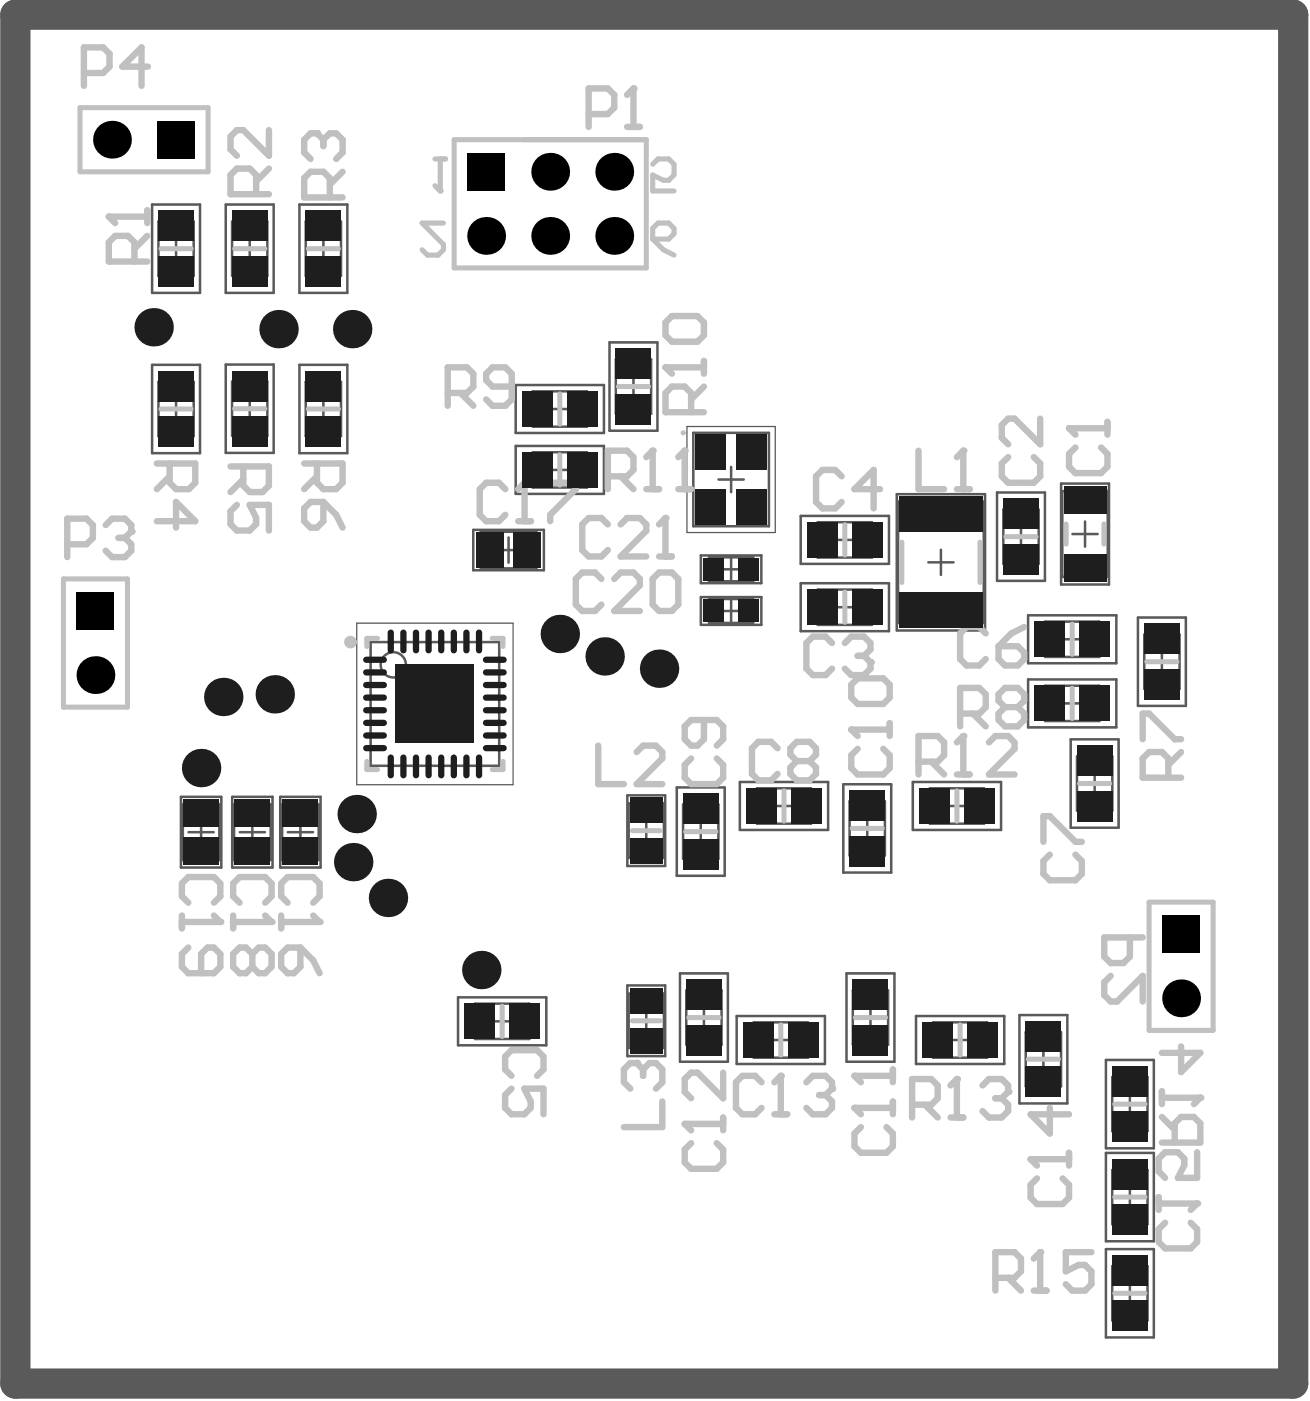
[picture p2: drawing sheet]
<svg xmlns="http://www.w3.org/2000/svg" width="173mm" height="185mm" viewBox="0 0 173 185" stroke-linecap="round" stroke-linejoin="round" font-family="sans-serif">
<g fill="none" stroke="#5a5a5a" stroke-width=".33">
<path d="M20.1 27h6.3v11.6h-6.3zM20.9 29.2h4.7v7.2h-4.7zM21.6 32.8h3.3M23.2 31.2v3.3M29.8 27h6.3v11.6h-6.3zM30.6 29.2h4.7v7.2h-4.7zM31.3 32.8h3.3M33 31.2v3.3M39.5 27h6.3v11.6h-6.3zM40.3 29.2h4.7v7.2h-4.7zM41 32.8h3.3M42.7 31.2v3.3"/>
<path d="M20.1 48.1h6.3v11.7h-6.3zM20.9 50.4h4.7v7.1h-4.7zM21.6 54h3.3M23.2 52.3v3.3M29.8 48.1h6.3v11.7h-6.3zM30.6 50.3h4.7v7.2h-4.7zM31.3 53.9h3.3M33 52.3v3.3M39.5 48.1h6.3v11.7h-6.3zM40.3 50.4h4.7v7.1h-4.7zM41 54h3.3M42.7 52.3v3.3"/>
<path d="M68 50.8h11.7v6.3h-11.7zM68 58.8h11.7v6.4h-11.7zM70.3 51.6h7.1v4.7h-7.1zM70.3 59.7h7.1v4.6h-7.1zM72.2 54h3.3M73.9 52.3v3.3M80.4 45.2h6.4v11.6h-6.4zM81.3 47.4h4.6v7.2h-4.6zM81.9 51h3.4M83.6 49.3v3.4M91.5 57.1h10v12.3h-10zM62.4 69.9h9.4v5.3h-9.4z"/>
<path d="M63.4 70.2h7.4v4.8h-7.4zM65.4 72.6h3.4M67.1 70.9v3.3M72.2 62h3.3M73.9 60.3v3.4M92.5 73.3h8v3.6h-8zM92.5 78.8h8v3.6h-8zM93.6 73.5h5.8v3.2h-5.8zM93.6 79h5.8v3.2h-5.8zM94.8 63.3h3.3M94.9 75.1h3.2M96.5 61.6v3.3"/>
<path d="M96.5 73.5v3.2M96.5 79v3.2M105.7 68.1h11.6v6.3h-11.6zM105.7 77h11.6v6.3h-11.6zM107.9 77.8h7.2v4.7h-7.2zM107.9 68.9h7.2v4.7h-7.2zM109.8 71.2h3.3M111.5 69.6v3.3M111.5 78.5v3.3M118.3 65.2h11.7v18h-11.7zM118.5 66.2h11.3v16h-11.3zM122.5 74.2h3.3"/>
<path d="M124.2 72.5v3.4M131.6 65h6.3v11.6h-6.3zM132.4 67.2h4.7v7.2h-4.7zM133.1 70.8h3.3M134.7 69.1v3.4M140 63.8h6.3v13.3h-6.3zM140.2 64.8h6v11.3h-6zM141.5 70.5h3.3M143.2 68.8v3.3M48.9 84.7h17v16.3h-17zM55.7 92.9h3.4M57.4 91.2v3.3"/>
<path d="M94.9 80.6h3.2M109.8 80.1h3.3M135.7 81.2h11.6v6.3h-11.6zM135.7 89.6h11.6v6.4h-11.6zM137.9 82h7.2v4.7h-7.2zM137.9 90.5h7.2v4.6h-7.2zM139.8 92.8h3.3M139.8 84.3h3.3M141.3 97.6h6.3v11.6h-6.3zM141.5 82.7v3.3M141.5 91.1v3.4M142.1 99.8h4.7v7.2h-4.7z"/>
<path d="M150.2 81.5h6.3v11.6h-6.3zM151 83.7h4.6v7.2h-4.6zM151.7 87.3h3.3M153.3 85.6v3.4M23.9 105.1h5.3v9.4h-5.3zM24.1 106.1h4.9v7.4h-4.9zM24.9 109.8h3.3M26.5 108.1v3.4M30.6 105.1h5.4v9.4h-5.4zM30.9 106.1h4.8v7.4h-4.8zM31.6 109.8h3.4M33.3 108.1v3.4"/>
<path d="M37 105.1h5.3v9.4h-5.3zM37.2 106.1h4.9v7.4h-4.9zM38 109.8h3.3M39.6 108.1v3.4M82.8 104.9h5v9.4h-5zM83 106h4.6v7.2h-4.6zM83.6 109.6h3.3M85.3 107.9v3.4M89.3 103.9h6.3v11.7h-6.3zM90.1 106.1h4.7v7.2h-4.7zM90.8 109.7h3.3M92.5 108.1v3.3"/>
<path d="M97.6 103.2h11.7v6.3h-11.7zM99.9 104h7.1v4.7h-7.1zM101.8 106.3h3.3M103.5 104.7v3.3M111.3 103.5h6.3v11.6h-6.3zM112.1 105.7h4.7v7.2h-4.7zM112.8 109.3h3.3M114.4 107.6v3.4M120.4 103.2h11.7v6.3h-11.7zM122.7 104h7.1v4.7h-7.1zM124.6 106.3h3.3M126.3 104.7v3.3"/>
<path d="M142.8 103.4h3.3M144.4 101.7v3.3M60.4 131.6h11.7v6.3h-11.7zM62.7 132.4h7.1v4.7h-7.1zM64.6 134.8h3.3M66.3 133.1v3.3M82.8 130h5v9.3h-5zM83 131.1h4.6v7.2h-4.6zM83.6 134.7h3.3M85.3 133v3.4M89.7 128.4h6.3v11.7h-6.3zM90.6 130.7h4.6v7.1h-4.6z"/>
<path d="M91.2 134.3h3.4M92.9 132.6v3.3M97.2 134.1h11.7v6.3h-11.7zM99.5 134.9h7.1v4.7h-7.1zM101.4 137.2h3.3M103 135.6v3.3M111.7 128.4h6.3v11.7h-6.3zM112.5 130.7h4.7v7.1h-4.7zM113.2 134.3h3.3M114.9 132.6v3.3M120.9 134.1h11.6v6.3h-11.6zM123.1 134.9h7.2v4.7h-7.2z"/>
<path d="M125 137.2h3.4M126.7 135.6v3.3M134.5 133.9h6.3v11.7h-6.3zM135.4 136.2h4.6v7.1h-4.6zM136 139.8h3.3M137.7 138.1v3.3M145.9 139.9h6.4v11.6h-6.4zM145.9 152.1h6.4v11.7h-6.4zM146.8 142.1h4.6v7.2h-4.6zM146.8 154.4h4.6v7.1h-4.6zM147.4 158h3.4M147.4 145.7h3.4"/>
<path d="M149.1 144v3.4M149.1 156.3v3.3M145.9 164.8h6.4v11.7h-6.4zM146.8 167.1h4.6v7.1h-4.6zM147.4 170.6h3.4M149.1 169v3.3"/>
<circle cx="51.9" cy="87.7" r="1.66"/>
</g>
<path d="M90.7 56.3h11.6v14h-11.6zM47.1 82.2h20.6v21.3h-20.6z" fill="none" stroke="#5a5a5a" stroke-width=".17"/>
<path d="M2 1.9h168.6v180.7h-168.6z" fill="none" stroke="#5a5a5a" stroke-width="4"/>
<g fill="none" stroke="#c0c0c0" stroke-width=".66">
<path d="M10.6 14.2h16.9v8.5h-16.9zM59.9 18.4h25.4v17h-25.4zM21.2 32.8h4M31 32.8h3.9M40.7 32.8h4M21.2 54h4M31 53.9h3.9M40.7 54h4M73.9 52v4M81.6 51h4M8.4 76.4h8.4v16.9h-8.4zM73.9 60v4"/>
<path d="M111.5 69.2v4M111.5 78.1v4M119 71.5v5.4M129.3 71.5v5.4M132.7 70.8h4M140.7 69.1v2.7M145.7 69.1v2.7M49.8 84.2h-1.4v1.1M65 84.2h1.4v1.1M141.5 82.4v3.9M141.5 90.8v4M151.3 87.3h4"/>
<path d="M48.4 100.5v1h1.4M66.4 100.5v1h-1.4M83.5 109.6h3.6M90.5 109.7h4M103.5 104.3v4M112.4 109.3h4M126.3 104.3v4M142.4 103.4h4M151.6 119h8.5v17h-8.5zM66.3 132.8v4M83.5 134.7h3.6M90.9 134.3h4"/>
<path d="M103 135.2v4M112.9 134.3h4M126.7 135.2v4M135.7 139.8h4M147.1 158h4M147.1 145.7h4M147.1 170.6h4"/>
</g>
<path d="M57.4 21h1.4M58.1 21v4.2" fill="none" stroke="#c0c0c0" stroke-width=".68"/>
<circle cx="58.1" cy="25.2" r=".34" fill="#c0c0c0"/>
<path d="M57.4 24.5l.7 .7M86.1 21.7l.7-.7h1.4l.7 .7v1.4l-.7 .7h-.7l-1.4-.7v2.1h2.8M86.1 31.5l1.4 1.5 1.4 .7M86.8 29.4h1.4l.7 .7v.7l-.7 .7h-2.1v-1.4z" fill="none" stroke="#c0c0c0" stroke-width=".68"/>
<path d="M100.5 142.8l-.9-.8h-1.6l-.9 .8v3.4l.9 .8h1.6l.9-.8M102.2 147h1.7M103 142v5" fill="none" stroke="#c0c0c0" stroke-width=".84"/>
<circle cx="103" cy="142" r=".42" fill="#c0c0c0"/>
<path d="M103 142l-.8 .8M106.4 142.8l.9-.8h1.6l.9 .8v.8" fill="none" stroke="#c0c0c0" stroke-width=".84"/>
<circle cx="109.8" cy="143.6" r=".42" fill="#c0c0c0"/>
<path d="M14.4 28.6h5M17.7 34.5v-2.5l-.8-.9h-1.7l-.8 .9v2.5h5M19.4 31.1l-1.7 1.7M19.4 27.7v1.7M108.1 144.5h.8M108.9 144.5l.9 .8v.9l-.9 .8h-1.6l-.9-.8M109.8 143.6l-.9 .9" fill="none" stroke="#c0c0c0" stroke-width=".84"/>
<circle cx="14.4" cy="28.6" r=".42" fill="#c0c0c0"/>
<path d="M11.1 9.6h2.5l.9-.8v-1.7l-.9-.8h-2.5v5M19.5 8.8h-3.4l2.6-2.5v5M41.8 17.6h-.8l-.9 .8v1.7l.9 .9M14.4 28.6l.8 .8M43.5 26v-2.5l-.8-.8h-1.7l-.9 .8v2.5h5.1M45.2 22.7l-1.7 1.7" fill="none" stroke="#c0c0c0" stroke-width=".84"/>
<circle cx="41.8" cy="17.6" r=".42" fill="#c0c0c0"/>
<path d="M41.8 17.6l.9 .8M42.7 18.4v.9M42.7 18.4l.8-.8h.9l.8 .8v1.7l-.8 .9M66.7 64.5l-.9-.8h-1.6l-.9 .8v3.4l.9 .9h1.6l.9-.9M68.4 68.8h1.7M69.2 63.7v5.1M67.5 142l-.9-.9v-1.7l.9-.8h3.4l.8 .8v1.7l-.8 .9M67.5 143.6l-.9 .9v1.7l.9 .8h1.7l.8-.8v-.9l-.8-1.7h2.5v3.4" fill="none" stroke="#c0c0c0" stroke-width=".84"/>
<path d="M58.5 29.4h-2.8l2.8 2.9v.7l-.7 .7h-1.4l-.7-.7" fill="none" stroke="#c0c0c0" stroke-width=".68"/>
<circle cx="69.2" cy="63.7" r=".42" fill="#c0c0c0"/>
<path d="M69.2 63.7l-.8 .8M72.6 63.7h3.4v.8l-3.4 3.4v.9M120.4 145.8h2.5l.8-.9v-1.7l-.8-.8h-2.5v5M122 145.8l1.7 1.6M125.4 147.4h1.7M126.3 142.4v5" fill="none" stroke="#c0c0c0" stroke-width=".84"/>
<circle cx="126.3" cy="142.4" r=".42" fill="#c0c0c0"/>
<path d="M126.3 142.4l-.9 .8M129.6 143.2l.9-.8h1.7l.8 .8v.9" fill="none" stroke="#c0c0c0" stroke-width=".84"/>
<circle cx="133" cy="144.1" r=".42" fill="#c0c0c0"/>
<g fill="none" stroke="#c0c0c0" stroke-width=".84">
<path d="M121.2 59.5v5h3.4M127.1 59.5v5M137.3 55.2v3.4l-3.4-3.4h-.9l-.8 .9v1.7l.8 .8M126.3 64.5h1.7M133 60.3l-.8 .9v1.6l.8 .9h3.4l.9-.9v-1.6l-.9-.9M126.7 94.2h2.5l.9-.9v-1.7l-.9-.8h-2.5v5M128.4 94.2l1.7 1.6M130.1 83.6l-.9-.9h-1.7l-.8 .9v3.4l.8 .8h1.7l.9-.8M131.8 85.3h2.5l.8 .8v.9l-.8 .8h-1.7l-.8-.8zM132.6 93.3l-.8-.8v-.9l.8-.8h1.7l.8 .8v.9l-.8 .8M132.6 93.3l-.8 .9v.8l.8 .8h1.7l.8-.8v-.8l-.8-.9M132.6 93.3h1.7"/>
<path d="M135.1 82.7l-1.6 .9-1.7 1.7M131.3 144.9h.9M132.2 144.9l.8 .9v.8l-.8 .8h-1.7l-.9-.8M133 144.1l-.8 .8"/>
</g>
<circle cx="127.1" cy="59.5" r=".42" fill="#c0c0c0"/>
<path d="M127.1 59.5l-.8 .8M8.9 71.8h2.5l.9-.8v-1.7l-.9-.9h-2.5v5.1M13.9 69.3l.9-.9h1.7l.8 .9v.8M20.7 61.2h5.1v2.5l-.9 .8h-1.7l-.8-.8v-2.5M20.7 68.8h5.1l-2.6-2.6v3.4M22.4 62.8l-1.7 1.7" fill="none" stroke="#c0c0c0" stroke-width=".84"/>
<circle cx="17.3" cy="70.1" r=".42" fill="#c0c0c0"/>
<path d="M15.6 71h.9M16.5 71l.8 .8v.9l-.8 .8h-1.7l-.9-.8M17.3 70.1l-.8 .9M24.8 119.1l-.8-.8v-1.7l.8-.9h3.4l.9 .9v1.7l-.9 .8M24 120.8v1.7M24 121.6h5.1" fill="none" stroke="#c0c0c0" stroke-width=".84"/>
<circle cx="29.1" cy="121.6" r=".42" fill="#c0c0c0"/>
<path d="M40.1 61.2h5.1v2.5l-.8 .8h-1.7l-.9-.8v-2.5M41 66.2h1.7v2.6l-.9 .8h-.8l-.9-.8v-1.7zM41.8 62.8l-1.7 1.7M42.7 66.2l1.7 1.7 .8 1.7M37.9 119.1l-.8-.8v-1.7l.8-.9h3.4l.9 .9v1.7l-.9 .8M24.8 125l-.8 .9v1.7l.8 .8h3.4l.9-.8v-1.7l-.9-.9h-.8l-.9 .9v2.5M28.2 120.8l.9 .8M37.1 120.8v1.7M37.1 121.6h5.1" fill="none" stroke="#c0c0c0" stroke-width=".84"/>
<circle cx="42.2" cy="121.6" r=".42" fill="#c0c0c0"/>
<path d="M77.7 15.1h2.5l.9-.9v-1.7l-.9-.8h-2.5v5M82.7 16.7h1.7M83.6 11.7v5M37.9 125h1.7v2.6l-.8 .8h-.9l-.8-.8v-1.7zM39.6 125l1.7 1.7 .9 1.7M41.3 120.8l.9 .8" fill="none" stroke="#c0c0c0" stroke-width=".84"/>
<circle cx="83.6" cy="11.7" r=".42" fill="#c0c0c0"/>
<path d="M83.6 11.7l-.9 .8M90.4 148.3h5M91.2 150.8l-.8 .9v1.7l.8 .8h3.4l.8-.8v-1.7l-.8-.9M95.4 147.5v1.6" fill="none" stroke="#c0c0c0" stroke-width=".84"/>
<circle cx="90.4" cy="148.3" r=".42" fill="#c0c0c0"/>
<path d="M87.8 48.5h5.1M91.2 54.4v-2.5l-.8-.9h-1.7l-.9 .9v2.5h5.1M92.9 47.6v1.7M92.9 51l-1.7 1.7M92.9 95v2.5l-.9 .9h-.8l-.8-.9v-1.7l.8-.8h3.4l.8 .8v1.7l-.8 .9M102.6 98.7l-.8-.8h-1.7l-.9 .8v3.4l.9 .9h1.7l.8-.9M91.2 100.1l-.8 .8v1.7l.8 .9h3.4l.8-.9v-1.7l-.8-.8M105.1 100.4l-.8 .9v.8l.8 .9h1.7l.9-.9v-.8l-.9-.9M105.1 100.4l-.8-.8v-.9l.8-.8h1.7l.9 .8v.9l-.9 .8M105.1 100.4h1.7M90.4 148.3l.8 .8M95.4 141.5v3.4l-3.4-3.4h-.8l-.8 .9v1.7l.8 .8" fill="none" stroke="#c0c0c0" stroke-width=".84"/>
<circle cx="87.8" cy="48.5" r=".42" fill="#c0c0c0"/>
<path d="M87.8 48.5l.9 .8M88.7 41.7h3.3l.9 .8v1.7l-.9 .9h-3.3l-.9-.9v-1.7zM127.1 97.1v5.1M121.2 100.5h2.5l.9-.8v-1.7l-.9-.9h-2.5v5.1M122.9 100.5l1.7 1.7M126.3 102.2h1.7" fill="none" stroke="#c0c0c0" stroke-width=".84"/>
<circle cx="127.1" cy="97.1" r=".42" fill="#c0c0c0"/>
<path d="M127.1 97.1l-.8 .9M130.5 98l.8-.9h1.7l.9 .9v.8l-3.4 3.4h3.4M152.9 158v1.6M152.9 158.8h5.1M153.7 161.3l-.8 .9v1.7l.8 .8h3.4l.9-.8v-1.7l-.9-.9" fill="none" stroke="#c0c0c0" stroke-width=".84"/>
<circle cx="158" cy="158.8" r=".42" fill="#c0c0c0"/>
<path d="M150.8 97.5v-3.3h.8l3.4 3.3h.9M155.9 99.2l-1.7 1.7M154.2 102.6v-2.5l-.9-.9h-1.7l-.8 .9v2.5h5.1M146.6 128.8l-.9 .8v1.7l.9 .8h.8l3.4-3.3v3.3M149.1 123.7v2.5l-.9 .9h-1.6l-.9-.9v-2.5h5.1M153.3 150.8h5.1v-2.6l-.9-.8h-1.6l-.9 .8v2.6M153.3 147.4l1.7 1.7M153.3 144v1.7M153.3 144.8h5.1M158 158.8l-.9 .8M158 152v3.4h-2.6l.9-1.7v-.8l-.9-.9h-1.7l-.8 .9v1.7l.8 .8" fill="none" stroke="#c0c0c0" stroke-width=".84"/>
<circle cx="158.4" cy="144.8" r=".42" fill="#c0c0c0"/>
<path d="M35.5 17.2v3.4l-3.4-3.4h-.8l-.9 .8v1.7l.9 .9M33.8 25.6v-2.5l-.8-.9h-1.7l-.9 .9v2.5h5.1M35.5 22.2l-1.7 1.7M155.9 138.1v3.4l2.5-2.6h-5.1M158.4 144.8l-.9 .9M131.3 168.6h2.6l.8-.8v-1.7l-.8-.9h-2.6v5.1M133 168.6l1.7 1.7M136.4 170.3h1.7M137.3 165.2v5.1" fill="none" stroke="#c0c0c0" stroke-width=".84"/>
<circle cx="137.3" cy="165.2" r=".42" fill="#c0c0c0"/>
<path d="M84 140.3h-.8l-.9 .8v1.7l.9 .8M87.4 145.3v3.4h-5.1M137.3 165.2l-.9 .9M144 165.2h-3.4v2.6l1.7-.9h.9l.8 .9v1.6l-.8 .9h-1.7l-.9-.9" fill="none" stroke="#c0c0c0" stroke-width=".84"/>
<circle cx="84" cy="140.3" r=".42" fill="#c0c0c0"/>
<path d="M79.4 76.4l-.9-.9h-1.7l-.8 .9v3.4l.8 .8h1.7l.9-.8M81.1 76.4l.8-.9h1.7l.8 .9v.8l-3.3 3.4h3.3M87 75.5h1.7l.8 .9v3.4l-.8 .8h-1.7l-.9-.8v-3.4zM78.9 98.4v5.1h3.4M84 99.2l.9-.8h1.6l.9 .8v.9l-3.4 3.4h3.4M109.8 84.8l-.9-.8h-1.6l-.9 .8v3.4l.9 .9h1.6l.9-.9M114.9 87.4v.8l-.9 .9h-1.7l-.8-.9M137.7 111.1v-3.4h.8l3.4 3.4h.9M138.5 112.8l-.8 .8v1.7l.8 .8h3.4l.9-.8v-1.7l-.9-.8M84 140.3l.9 .8M84.9 141.1v.9M84.9 141.1l.8-.8h.8l.9 .8v1.7l-.9 .8" fill="none" stroke="#c0c0c0" stroke-width=".84"/>
<circle cx="114.9" cy="87.4" r=".42" fill="#c0c0c0"/>
<path d="M141.1 56.5h5M141.9 59l-.8 .9v1.7l.8 .8h3.4l.8-.8v-1.7l-.8-.9M146.1 55.7v1.7M111.5 84.8l.8-.8h1.7l.9 .8v.9l-.9 .8M113.2 86.5h.8M114 86.5l.9 .9" fill="none" stroke="#c0c0c0" stroke-width=".84"/>
<circle cx="141.1" cy="56.5" r=".42" fill="#c0c0c0"/>
<path d="M86.1 59.5v5M141.1 56.5l.8 .9M80.2 62.9h2.5l.9-.9v-1.7l-.9-.8h-2.5v5M81.9 62.9l1.7 1.6M85.3 64.5h1.7M111.1 62.9l-.9-.9h-1.7l-.8 .9v3.3l.8 .9h1.7l.9-.9M116.1 64.5h-3.4l2.6-2.5v5.1" fill="none" stroke="#c0c0c0" stroke-width=".84"/>
<circle cx="86.1" cy="59.5" r=".42" fill="#c0c0c0"/>
<path d="M86.1 59.5l-.8 .8M90.3 59.5v5M89.5 64.5h1.7" fill="none" stroke="#c0c0c0" stroke-width=".84"/>
<circle cx="90.3" cy="59.5" r=".42" fill="#c0c0c0"/>
<path d="M59.1 51.9h2.5l.9-.9v-1.7l-.9-.8h-2.5v5M60.8 51.9l1.7 1.6M67.5 51h-2.5l-.9-.8v-.9l.9-.8h1.7l.8 .8v3.4l-.8 .8h-1.7l-.9-.8M90.3 59.5l-.8 .8M30.4 61.5h5.1v2.6l-.9 .8h-1.6l-.9-.8v-2.6M31.3 66.6l-.9 .9v1.7l.9 .8h1.7l.8-.8v-.9l-.8-1.7h2.5v3.4M32.1 63.2l-1.7 1.7M31.6 119.1l-.8-.8v-1.7l.8-.9h3.4l.8 .9v1.7l-.8 .8M30.8 120.8v1.7M30.8 121.6h5" fill="none" stroke="#c0c0c0" stroke-width=".84"/>
<circle cx="35.8" cy="121.6" r=".42" fill="#c0c0c0"/>
<path d="M33.3 125.9l.8-.9h.9l.8 .9v1.7l-.8 .8h-.9l-.8-.8M33.3 125.9l-.8-.9h-.9l-.8 .9v1.7l.8 .8h.9l.8-.8M33.3 125.9v1.7M35 120.8l.8 .8M136 153h5.1M136.8 155.5l-.8 .8v1.7l.8 .9h3.4l.9-.9v-1.7l-.9-.8M141.1 152.1v1.7" fill="none" stroke="#c0c0c0" stroke-width=".84"/>
<circle cx="136" cy="153" r=".42" fill="#c0c0c0"/>
<path d="M112.8 146.2h5M113.6 148.7l-.8 .9v1.7l.8 .8h3.4l.8-.8v-1.7l-.8-.9M117.8 145.3v1.7M136 153l.8 .8M138.5 146.2v3.4l-2.5-2.6h5.1" fill="none" stroke="#c0c0c0" stroke-width=".84"/>
<circle cx="112.8" cy="146.2" r=".42" fill="#c0c0c0"/>
<path d="M112.8 146.2l.8 .8M112.8 142h5M117.8 141.1v1.7" fill="none" stroke="#c0c0c0" stroke-width=".84"/>
<circle cx="112.8" cy="142" r=".42" fill="#c0c0c0"/>
<path d="M80.2 69.2l-.8-.8h-1.7l-.9 .8v3.4l.9 .8h1.7l.8-.8M81.9 69.2l.8-.8h1.7l.9 .8v.8l-3.4 3.4h3.4M87 73.4h1.7M87.8 68.4v5M112.8 142l.8 .8" fill="none" stroke="#c0c0c0" stroke-width=".84"/>
<circle cx="87.8" cy="68.4" r=".42" fill="#c0c0c0"/>
<path d="M87.8 68.4l-.8 .8M112.3 96.3h5.1M113.2 98.8l-.9 .9v1.6l.9 .9h3.4l.8-.9v-1.6l-.8-.9M117.4 95.4v1.7" fill="none" stroke="#c0c0c0" stroke-width=".84"/>
<circle cx="112.3" cy="96.3" r=".42" fill="#c0c0c0"/>
<path d="M112.3 96.3l.9 .8M113.2 89.5h3.4l.8 .8v1.7l-.8 .9h-3.4l-.9-.9v-1.7z" fill="none" stroke="#c0c0c0" stroke-width=".84"/>
<circle cx="46.2" cy="84.7" r=".42" fill="none" stroke="#c0c0c0" stroke-width=".83"/>
<circle cx="90.2" cy="57.1" r=".17" fill="none" stroke="#c0c0c0" stroke-width=".33"/>
<g fill="#000">
<circle cx="14.8" cy="18.4" r="2.49"/>
<circle cx="64.2" cy="31.1" r="2.49"/>
<circle cx="72.6" cy="22.7" r="2.49"/>
<circle cx="72.6" cy="31.1" r="2.49"/>
<circle cx="81.1" cy="22.7" r="2.49"/>
<circle cx="81.1" cy="31.1" r="2.49"/>
<circle cx="12.6" cy="89.1" r="2.49"/>
<circle cx="53.7" cy="89.2" r=".83"/>
<circle cx="53.7" cy="96.5" r=".83"/>
<circle cx="53.7" cy="92.9" r=".83"/>
<circle cx="57.4" cy="89.2" r=".83"/>
<circle cx="57.4" cy="96.5" r=".83"/>
<circle cx="57.4" cy="92.9" r=".83"/>
<circle cx="61" cy="89.2" r=".83"/>
<circle cx="61" cy="96.5" r=".83"/>
<circle cx="61" cy="92.9" r=".83"/>
<circle cx="155.9" cy="131.7" r="2.49"/>
</g>
<g fill="#000">
<path d="M20.7 15.9h5v5h-5z" fill-rule="evenodd"/>
<path d="M61.7 20.2h4.9v5h-4.9z" fill-rule="evenodd"/>
<path d="M10.1 78.1h5v5h-5z" fill-rule="evenodd"/>
<path d="M153.4 120.8h4.9v5h-4.9z" fill-rule="evenodd"/>
</g>
<g fill="#1e1e1e">
<path d="M30.6 54.9h4.7v4h-4.7z" fill-rule="evenodd"/>
<path d="M30.6 33.8h4.7v4h-4.7z" fill-rule="evenodd"/>
<path d="M30.6 27.8h4.7v4h-4.7z" fill-rule="evenodd"/>
</g>
<circle cx="46.5" cy="43.4" r="2.53" fill="#1e1e1e"/>
<path d="M51.6 83.5v2.3M53.2 83.5v2.3M54.9 83.5v2.3M58.2 83.5v2.3M59.9 83.5v2.3M61.5 83.5v2.3M64.1 98.7h2.4M64.1 97h2.4M64.1 95.4h2.4M64.1 92.1h2.4M64.1 90.4h2.4M64.1 88.7h2.4" fill="none" stroke="#1e1e1e" stroke-width=".83"/>
<g fill="#1e1e1e">
<path d="M90.6 135.3h4.6v4h-4.6z" fill-rule="evenodd"/>
<path d="M90.6 129.3h4.6v4h-4.6z" fill-rule="evenodd"/>
<path d="M98 134.9h4v4.7h-4z" fill-rule="evenodd"/>
<path d="M104 134.9h4v4.7h-4z" fill-rule="evenodd"/>
<path d="M30.6 48.9h4.7v4h-4.7z" fill-rule="evenodd"/>
<path d="M37.3 105.5h4.7v3.6h-4.7z" fill-rule="evenodd"/>
<path d="M37.3 110.5h4.7v3.6h-4.7z" fill-rule="evenodd"/>
</g>
<path d="M51.6 100v2.3M53.2 100v2.3M54.9 100v2.3M58.2 100v2.3M59.9 100v2.3M61.5 100v2.3M64.1 93.7h2.4M64.1 87.1h2.4" fill="none" stroke="#1e1e1e" stroke-width=".83"/>
<g fill="#1e1e1e">
<circle cx="79.8" cy="86.6" r="2.53"/>
<circle cx="87" cy="88.2" r="2.53"/>
<circle cx="20.3" cy="43.2" r="2.53"/>
</g>
<g fill="#1e1e1e">
<path d="M92.8 73.6h2.7v3h-2.7z" fill-rule="evenodd"/>
<path d="M92.8 79.1h2.7v3h-2.7z" fill-rule="evenodd"/>
<path d="M91.8 64.6h4v4.7h-4z" fill-rule="evenodd"/>
<path d="M91.8 57.3h4v4.6h-4z" fill-rule="evenodd"/>
<path d="M98.5 104h4v4.7h-4z" fill-rule="evenodd"/>
<path d="M97.5 73.6h2.6v3h-2.6z" fill-rule="evenodd"/>
<path d="M97.5 79.1h2.6v3h-2.6z" fill-rule="evenodd"/>
<path d="M97.1 64.6h4v4.7h-4z" fill-rule="evenodd"/>
<path d="M97.1 57.3h4v4.6h-4z" fill-rule="evenodd"/>
<path d="M104.5 104h3.9v4.7h-3.9z" fill-rule="evenodd"/>
<path d="M112.5 77.8h4v4.7h-4z" fill-rule="evenodd"/>
<path d="M112.5 68.9h4v4.7h-4z" fill-rule="evenodd"/>
<path d="M20.9 55h4.7v4h-4.7z" fill-rule="evenodd"/>
<path d="M20.9 33.8h4.7v4h-4.7z" fill-rule="evenodd"/>
<path d="M20.9 27.8h4.7v4h-4.7z" fill-rule="evenodd"/>
</g>
<path d="M48.3 95.4h2.4M48.3 97h2.4M48.3 98.7h2.4M48.3 88.7h2.4M48.3 90.4h2.4M48.3 92.1h2.4M56.6 83.5v2.3" fill="none" stroke="#1e1e1e" stroke-width=".83"/>
<g fill="#1e1e1e">
<path d="M40.3 55h4.7v4h-4.7z" fill-rule="evenodd"/>
<path d="M40.3 33.8h4.7v4h-4.7z" fill-rule="evenodd"/>
<path d="M40.3 27.8h4.7v4h-4.7z" fill-rule="evenodd"/>
</g>
<g fill="#1e1e1e">
<circle cx="36.8" cy="43.4" r="2.53"/>
<circle cx="73.9" cy="83.7" r="2.53"/>
</g>
<path d="M63.2 83.5v2.3" fill="none" stroke="#1e1e1e" stroke-width=".83"/>
<g fill="#1e1e1e">
<path d="M127.7 134.9h4v4.7h-4z" fill-rule="evenodd"/>
<path d="M121.7 134.9h4v4.7h-4z" fill-rule="evenodd"/>
<path d="M135.4 134.8h4.6v4h-4.6z" fill-rule="evenodd"/>
<path d="M151 88.3h4.6v4h-4.6z" fill-rule="evenodd"/>
<path d="M151 82.3h4.6v4h-4.6z" fill-rule="evenodd"/>
<path d="M24.2 105.5h4.7v3.6h-4.7z" fill-rule="evenodd"/>
<path d="M24.2 110.5h4.7v3.6h-4.7z" fill-rule="evenodd"/>
<path d="M20.9 49h4.7v4h-4.7z" fill-rule="evenodd"/>
</g>
<g fill="#1e1e1e">
<circle cx="26.5" cy="101.3" r="2.53"/>
<circle cx="29.5" cy="92" r="2.53"/>
<circle cx="47.1" cy="107.4" r="2.53"/>
<circle cx="51.2" cy="118.5" r="2.53"/>
<circle cx="46.6" cy="113.8" r="2.53"/>
</g>
<path d="M56.6 100v2.3" fill="none" stroke="#1e1e1e" stroke-width=".83"/>
<circle cx="36.3" cy="91.6" r="2.53" fill="#1e1e1e"/>
<path d="M48.3 87.1h2.4M48.3 93.7h2.4" fill="none" stroke="#1e1e1e" stroke-width=".83"/>
<g fill="#1e1e1e">
<path d="M40.3 49h4.7v4h-4.7z" fill-rule="evenodd"/>
<path d="M67.3 132.4h4v4.7h-4z" fill-rule="evenodd"/>
<path d="M61.3 132.4h4v4.7h-4z" fill-rule="evenodd"/>
</g>
<circle cx="63.5" cy="128" r="2.53" fill="#1e1e1e"/>
<path d="M63.2 100v2.3" fill="none" stroke="#1e1e1e" stroke-width=".83"/>
<g fill="#1e1e1e">
<path d="M74.9 51.6h4v4.7h-4z" fill-rule="evenodd"/>
<path d="M68.9 51.6h4v4.7h-4z" fill-rule="evenodd"/>
<path d="M74.9 59.7h4v4.6h-4z" fill-rule="evenodd"/>
<path d="M68.9 59.7h4v4.6h-4z" fill-rule="evenodd"/>
<path d="M81.3 52h4.6v4h-4.6z" fill-rule="evenodd"/>
<path d="M81.3 46h4.6v4h-4.6z" fill-rule="evenodd"/>
<path d="M90.1 104.7h4.7v4h-4.7z" fill-rule="evenodd"/>
<path d="M90.1 110.7h4.7v4h-4.7z" fill-rule="evenodd"/>
<path d="M106.5 77.8h4v4.7h-4z" fill-rule="evenodd"/>
<path d="M135.4 140.8h4.6v4h-4.6z" fill-rule="evenodd"/>
<path d="M127.3 104h4v4.7h-4z" fill-rule="evenodd"/>
<path d="M121.3 104h4v4.7h-4z" fill-rule="evenodd"/>
<path d="M132.4 71.8h4.7v4h-4.7z" fill-rule="evenodd"/>
<path d="M118.7 78.2h10.9v4.7h-10.9z" fill-rule="evenodd"/>
<path d="M146.8 153h4.6v4h-4.6z" fill-rule="evenodd"/>
<path d="M146.8 159h4.6v3.9h-4.6z" fill-rule="evenodd"/>
<path d="M146.8 165.6h4.6v4h-4.6z" fill-rule="evenodd"/>
<path d="M146.8 171.6h4.6v4h-4.6z" fill-rule="evenodd"/>
<path d="M146.8 146.7h4.6v4h-4.6z" fill-rule="evenodd"/>
<path d="M146.8 140.7h4.6v4h-4.6z" fill-rule="evenodd"/>
<path d="M142.1 104.4h4.7v4h-4.7z" fill-rule="evenodd"/>
<path d="M142.1 98.4h4.7v4h-4.7z" fill-rule="evenodd"/>
<path d="M142.5 82h4v4.7h-4z" fill-rule="evenodd"/>
<path d="M142.5 90.5h4v4.6h-4z" fill-rule="evenodd"/>
<path d="M67.8 70.2h3.6v4.7h-3.6z" fill-rule="evenodd"/>
<path d="M62.8 70.2h3.6v4.7h-3.6z" fill-rule="evenodd"/>
<path d="M106.5 68.9h4v4.7h-4z" fill-rule="evenodd"/>
<path d="M132.4 65.8h4.7v4h-4.7z" fill-rule="evenodd"/>
<path d="M118.7 65.5h10.9v4.7h-10.9z" fill-rule="evenodd"/>
<path d="M112.5 135.3h4.7v4h-4.7z" fill-rule="evenodd"/>
<path d="M83.1 135.7h4.3v3.3h-4.3z" fill-rule="evenodd"/>
<path d="M112.5 129.3h4.7v4h-4.7z" fill-rule="evenodd"/>
<path d="M83.1 130.4h4.3v3.3h-4.3z" fill-rule="evenodd"/>
<path d="M31 105.5h4.6v3.6h-4.6z" fill-rule="evenodd"/>
<path d="M31 110.5h4.6v3.6h-4.6z" fill-rule="evenodd"/>
<path d="M112.1 110.3h4.7v4h-4.7z" fill-rule="evenodd"/>
<path d="M112.1 104.3h4.7v4h-4.7z" fill-rule="evenodd"/>
<path d="M83.1 110.6h4.3v3.3h-4.3z" fill-rule="evenodd"/>
<path d="M83.1 105.3h4.3v3.3h-4.3z" fill-rule="evenodd"/>
<path d="M140.3 73.1h5.7v3.7h-5.7z" fill-rule="evenodd"/>
<path d="M136.5 82h4v4.7h-4z" fill-rule="evenodd"/>
<path d="M136.5 90.5h4v4.6h-4z" fill-rule="evenodd"/>
<path d="M140.3 64.1h5.7v3.7h-5.7z" fill-rule="evenodd"/>
<path d="M52.2 87.7h10.3v10.3h-10.3z" fill-rule="evenodd"/>
</g>
</svg>
